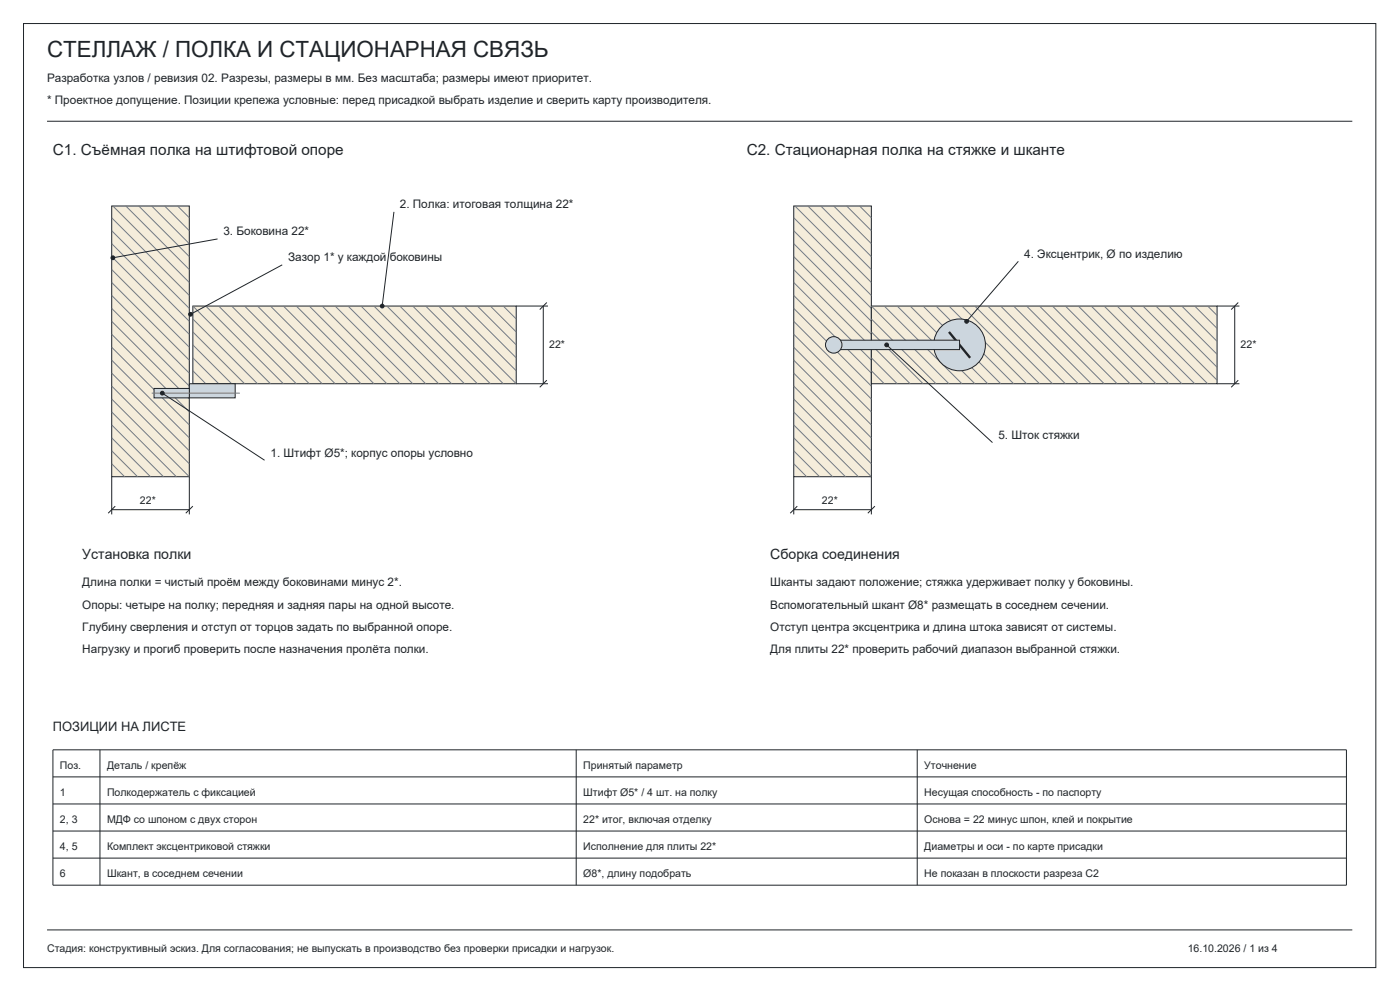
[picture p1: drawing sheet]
<svg xmlns="http://www.w3.org/2000/svg" width="420mm" height="297mm" viewBox="0 0 420 297" stroke-linecap="round" stroke-linejoin="round" font-family="sans-serif">
<defs><g id="words">
<text font-size="6.7" fill="#1f2429" x="14.1" y="16.9">СТЕЛЛАЖ / ПОЛКА И СТАЦИОНАРНАЯ СВЯЗЬ</text>
<g font-size="4.6" fill="#1f2429">
<text x="15.9" y="46.6">С1. Съёмная полка на штифтовой опоре</text>
<text x="224" y="46.6">С2. Стационарная полка на стяжке и шканте</text>
</g>
<g font-size="4.2" fill="#1f2429">
<text x="24.7" y="167.6">Установка полки</text>
<text x="231.1" y="167.6">Сборка соединения</text>
</g>
<text font-size="3.9" fill="#1f2429" x="15.9" y="219.1">ПОЗИЦИИ НА ЛИСТЕ</text>
<g font-size="3.5" fill="#1f2429">
<text x="14.1" y="24.7">Разработка узлов / ревизия 02. Разрезы, размеры в мм. Без масштаба; размеры имеют приоритет.</text>
<text x="14.1" y="31">* Проектное допущение. Позиции крепежа условные: перед присадкой выбрать изделие и сверить карту производителя.</text>
<text x="119.9" y="62.4">2. Полка: итоговая толщина 22*</text>
<text x="67" y="70.6">3. Боковина 22*</text>
<text x="307.3" y="77.3">4. Эксцентрик, Ø по изделию</text>
<text x="86.4" y="78.3">Зазор 1* у каждой боковины</text>
<text x="299.5" y="131.6">5. Шток стяжки</text>
<text x="81.1" y="136.9">1. Штифт Ø5*; корпус опоры условно</text>
<text x="24.7" y="175.7">Длина полки = чистый проём между боковинами минус 2*.</text>
<text x="231.1" y="175.7">Шканты задают положение; стяжка удерживает полку у боковины.</text>
<text x="24.7" y="182.4">Опоры: четыре на полку; передняя и задняя пары на одной высоте.</text>
<text x="231.1" y="182.4">Вспомогательный шкант Ø8* размещать в соседнем сечении.</text>
<text x="24.7" y="189.1">Глубину сверления и отступ от торцов задать по выбранной опоре.</text>
<text x="231.1" y="189.1">Отступ центра эксцентрика и длина штока зависят от системы.</text>
<text x="24.7" y="195.8">Нагрузку и прогиб проверить после назначения пролёта полки.</text>
<text x="231.1" y="195.8">Для плиты 22* проверить рабочий диапазон выбранной стяжки.</text>
</g>
<g font-size="3.2" fill="#1f2429">
<text x="164.7" y="104.4">22*</text>
<text x="372.2" y="104.4">22*</text>
<text x="42" y="151">22*</text>
<text x="246.6" y="151">22*</text>
<text x="18" y="230.4">Поз.</text>
<text x="32.1" y="230.4">Деталь / крепёж</text>
<text x="175" y="230.4">Принятый параметр</text>
<text x="277.3" y="230.4">Уточнение</text>
<text x="18" y="238.5">1</text>
<text x="32.1" y="238.5">Полкодержатель с фиксацией</text>
<text x="175" y="238.5">Штифт Ø5* / 4 шт. на полку</text>
<text x="277.3" y="238.5">Несущая способность ­ по паспорту</text>
<text x="18" y="246.6">2, 3</text>
<text x="32.1" y="246.6">МДФ со шпоном с двух сторон</text>
<text x="175" y="246.6">22* итог, включая отделку</text>
<text x="277.3" y="246.6">Основа = 22 минус шпон, клей и покрытие</text>
<text x="18" y="254.7">4, 5</text>
<text x="32.1" y="254.7">Комплект эксцентриковой стяжки</text>
<text x="175" y="254.7">Исполнение для плиты 22*</text>
<text x="277.3" y="254.7">Диаметры и оси ­ по карте присадки</text>
<text x="18" y="262.8">6</text>
<text x="32.1" y="262.8">Шкант, в соседнем сечении</text>
<text x="175" y="262.8">Ø8*, длину подобрать</text>
<text x="277.3" y="262.8">Не показан в плоскости разреза С2</text>
<text x="14.1" y="285.4">Стадия: конструктивный эскиз. Для согласования; не выпускать в производство без проверки присадки и нагрузок.</text>
<text x="356.3" y="285.4">16.10.2026 / 1 из 4</text>
</g>
</g></defs>
<path d="M7.1 7.1h405.6v282.9h-405.6zM14.1 36.3h391.6M14.1 278.7h391.6" fill="none" stroke="#1f2429" stroke-width=".3"/>
<path d="M33.5 61.7h23.3v81.2h-23.3z" fill="#f5eddb" stroke="#1f2429" stroke-width=".3"/>
<g fill="none" stroke="#737a82" stroke-width=".3">
<path d="M33.5 76.9l23.3 23.3M33.5 73l23.3 23.3M33.5 69.1l23.3 23.3M33.5 65.3l23.3 23.2M33.9 61.7l22.9 23M37.7 61.7l19.1 19.1M41.6 61.7l15.2 15.2M45.5 61.7l11.3 11.3M49.4 61.7l7.4 7.4M53.3 61.7l3.5 3.6M33.5 96.3l23.3 23.3M33.5 92.4l23.3 23.3"/>
<path d="M33.5 88.5l23.3 23.3M33.5 84.7l23.3 23.2M33.5 80.8l23.3 23.3M33.5 119.6l23.3 23.3M33.5 115.7l23.3 23.3M33.5 111.8l23.3 23.3M33.5 107.9l23.3 23.3M33.5 104.1l23.3 23.3M33.5 100.2l23.3 23.3M33.5 139l3.9 3.9M33.5 135.1l7.8 7.8M33.5 131.2l11.7 11.7"/>
<path d="M33.5 127.4l15.5 15.5M33.5 123.5l19.4 19.4"/>
</g>
<path d="M57.9 91.7h97v23.3h-97z" fill="#f5eddb" stroke="#1f2429" stroke-width=".3"/>
<g fill="none" stroke="#737a82" stroke-width=".3">
<path d="M57.9 99.5l15.5 15.5M57.9 95.6l19.4 19.4M57.9 91.7l23.2 23.3M61.7 91.7l23.3 23.3M65.6 91.7l23.3 23.3M69.5 91.7l23.3 23.3M73.4 91.7l23.3 23.3M77.3 91.7l23.2 23.3M81.1 91.7l23.3 23.3M85 91.7l23.3 23.3M88.9 91.7l23.3 23.3M92.8 91.7l23.3 23.3"/>
<path d="M96.7 91.7l23.2 23.3M100.5 91.7l23.3 23.3M104.4 91.7l23.3 23.3M108.3 91.7l23.3 23.3M112.2 91.7l23.3 23.3M116.1 91.7l23.2 23.3M119.9 91.7l23.3 23.3M123.8 91.7l23.3 23.3M127.7 91.7l23.3 23.3M131.6 91.7l23.3 23.3M135.5 91.7l19.4 19.4M139.3 91.7l15.6 15.5"/>
<path d="M143.2 91.7l11.7 11.7M147.1 91.7l7.8 7.8M151 91.7l3.9 3.9M57.9 111.1l3.8 3.9M57.9 107.2l7.7 7.8M57.9 103.4l11.6 11.6"/>
</g>
<g fill="#ccd6de" stroke="#1f2429" stroke-width=".3">
<path d="M56.8 115h13.8v4.2h-13.8z"/>
<path d="M46.2 116.4h10.6v2.8h-10.6z"/>
</g>
<path d="M45.5 117.8h26.5" fill="none" stroke="#737a82" stroke-width=".3"/>
<g fill="none" stroke="#1f2429" stroke-width=".3">
<path d="M65.3 71.6l-31.4 5.7M84.7 79.4l-27.6 14.8M118.2 63.5l-3.5 28.2M154.9 91.7h9.5M163 91.7v23.3M164 90.7l-2.1 2.1M48.7 117.8l30.7 20.1M154.9 115h9.5M164 113.9l-2.1 2.2M33.5 142.9v11.3M33.5 152.8h23.3M34.6 151.7l-2.1 2.1"/>
<path d="M56.8 142.9v11.3M57.9 151.7l-2.2 2.1"/>
</g>
<g fill="#1f2429" stroke="#1f2429" stroke-width=".3">
<circle cx="48.7" cy="117.8" r=".56"/>
<circle cx="57.2" cy="94.2" r=".56"/>
<circle cx="114.7" cy="91.7" r=".56"/>
<circle cx="33.9" cy="77.3" r=".56"/>
</g>
<path d="M238.1 61.7h23.3v81.2h-23.3z" fill="#f5eddb" stroke="#1f2429" stroke-width=".3"/>
<g fill="none" stroke="#737a82" stroke-width=".3">
<path d="M238.1 76.9l23.3 23.3M238.1 73l23.3 23.3M238.1 69.1l23.3 23.3M238.1 65.3l23.3 23.2M238.5 61.7l22.9 23M242.4 61.7l19 19.1M246.2 61.7l15.2 15.2M250.1 61.7l11.3 11.3M254 61.7l7.4 7.4M257.9 61.7l3.5 3.6M238.1 96.3l23.3 23.3M238.1 92.4l23.3 23.3"/>
<path d="M238.1 88.5l23.3 23.3M238.1 84.7l23.3 23.2M238.1 80.8l23.3 23.3M238.1 119.6l23.3 23.3M238.1 115.7l23.3 23.3M238.1 111.8l23.3 23.3M238.1 107.9l23.3 23.3M238.1 104.1l23.3 23.3M238.1 100.2l23.3 23.3M238.1 139l3.9 3.9M238.1 135.1l7.8 7.8M238.1 131.2l11.7 11.7"/>
<path d="M238.1 127.4l15.5 15.5M238.1 123.5l19.4 19.4"/>
</g>
<path d="M261.4 91.7h103.7v23.3h-103.7z" fill="#f5eddb" stroke="#1f2429" stroke-width=".3"/>
<g fill="none" stroke="#737a82" stroke-width=".3">
<path d="M261.4 99.5l15.5 15.5M261.4 95.6l19.4 19.4M261.4 91.7l23.3 23.3M265.3 91.7l23.3 23.3M269.2 91.7l23.3 23.3M273 91.7l23.3 23.3M276.9 91.7l23.3 23.3M280.8 91.7l23.3 23.3M284.7 91.7l23.3 23.3M288.6 91.7l23.3 23.3M292.5 91.7l23.2 23.3M296.3 91.7l23.3 23.3"/>
<path d="M300.2 91.7l23.3 23.3M304.1 91.7l23.3 23.3M308 91.7l23.3 23.3M311.9 91.7l23.2 23.3M315.7 91.7l23.3 23.3M319.6 91.7l23.3 23.3M323.5 91.7l23.3 23.3M327.4 91.7l23.3 23.3M331.3 91.7l23.2 23.3M335.1 91.7l23.3 23.3M339 91.7l23.3 23.3M342.9 91.7l22.2 22.2"/>
<path d="M346.8 91.7l18.3 18.4M350.7 91.7l14.4 14.5M354.5 91.7l10.6 10.6M358.4 91.7l6.7 6.7M362.3 91.7l2.8 2.8M261.4 111.1l3.9 3.9M261.4 107.2l7.8 7.8M261.4 103.4l11.6 11.6"/>
</g>
<circle cx="287.9" cy="103.4" r="7.8" fill="#ccd6de" stroke="#1f2429" stroke-width=".3"/>
<path d="M284.7 99.5l6.3 7.7" fill="none" stroke="#1f2429" stroke-width=".71" stroke-linecap="butt"/>
<g fill="#ccd6de" stroke="#1f2429" stroke-width=".3">
<path d="M249.8 102h38.1v2.8h-38.1z"/>
<circle cx="250.1" cy="103.4" r="2.47"/>
</g>
<g fill="#1f2429" stroke="#1f2429" stroke-width=".3">
<circle cx="290" cy="96.3" r=".56"/>
<circle cx="266" cy="103.4" r=".56"/>
</g>
<g fill="none" stroke="#1f2429" stroke-width=".3">
<path d="M305.5 78.3l-15.5 18M365.1 91.7h6.7M370.4 91.7v23.3M371.5 90.7l-2.1 2.1M266 103.4l31.7 29.2M365.1 115h6.7M371.5 113.9l-2.1 2.2M238.1 142.9v11.3M238.1 152.8h23.3M239.2 151.7l-2.1 2.1M261.4 142.9v11.3M262.5 151.7l-2.2 2.1"/>
<path d="M15.9 224.7h388v40.6h-388zM15.9 232.8h388M30 224.7v40.6M172.9 224.7v40.6M275.2 224.7v40.6M15.9 240.9h388M15.9 249.1h388M15.9 257.2h388"/>
</g>
<use href="#words"/>
</svg>
